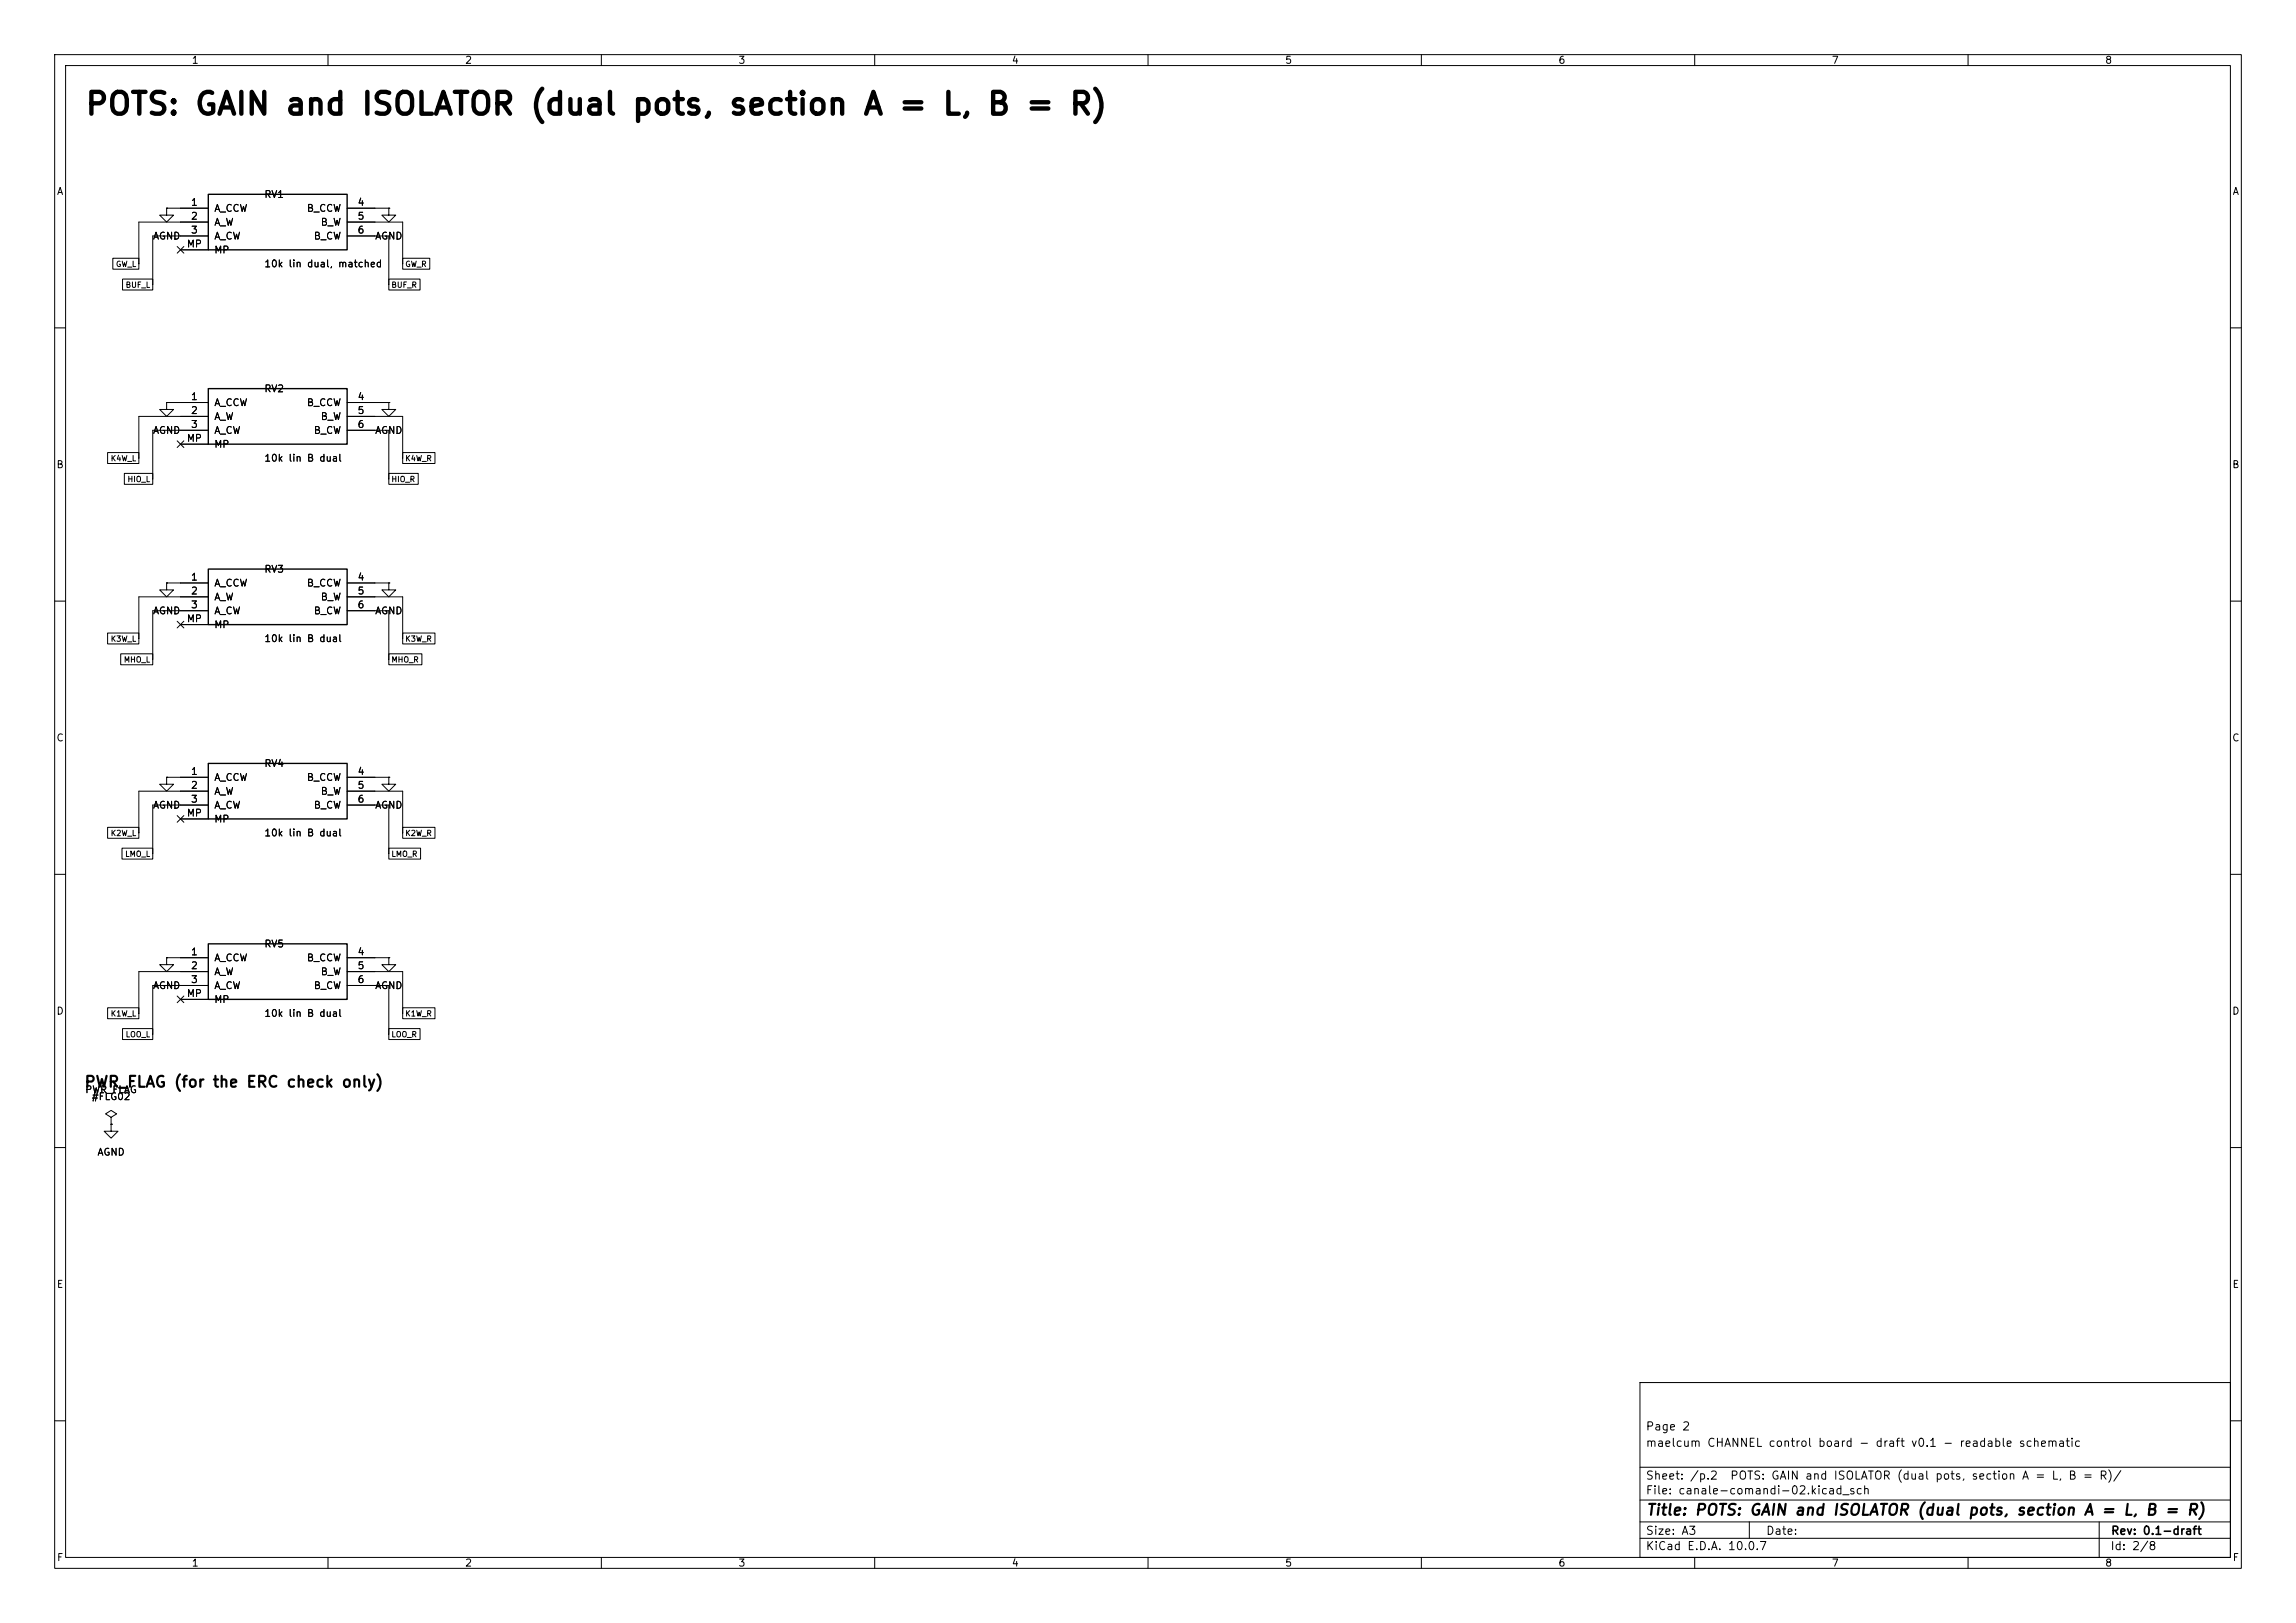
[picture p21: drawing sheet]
<svg xmlns="http://www.w3.org/2000/svg" width="420mm" height="297mm" viewBox="0 0 420 297" stroke-linecap="round" stroke-linejoin="round" font-family="sans-serif">
<defs><g id="words">
<text font-size="4" x="15.4" y="22">POTS: GAIN and ISOLATOR (dual pots, section A = L, B = R)</text>
<g font-size="2">
<text x="15.3" y="199.5">PWR_FLAG (for the ERC check only)</text>
<text x="301" y="277.8">Title: POTS: GAIN and ISOLATOR (dual pots, section A = L, B = R)</text>
</g>
<g font-size="1.5">
<text x="300.9" y="262.1">Page 2</text>
<text x="300.9" y="265.1">maelcum CHANNEL control board - draft v0.1 - readable schematic</text>
<text x="300.9" y="273.8">File: canale-comandi-02.kicad_sch</text>
<text x="300.9" y="271.1">Sheet: /p.2</text>
<text x="316.4" y="271.1">POTS: GAIN and ISOLATOR (dual pots, section A = L, B = R)/</text>
<text x="300.9" y="281.2">Size: A3</text>
<text x="322.9" y="281.2">Date:</text>
<text x="386" y="281.2">Rev: 0.1-draft</text>
<text x="300.9" y="284">KiCad E.D.A. 10.0.7</text>
<text x="385.9" y="284">Id: 2/8</text>
</g>
<g font-size="1.3">
<text x="35" y="12">1</text>
<text x="85" y="12">2</text>
<text x="135" y="12">3</text>
<text x="185" y="12">4</text>
<text x="235" y="12">5</text>
<text x="285" y="12">6</text>
<text x="335" y="12">7</text>
<text x="385" y="12">8</text>
<text x="10.3" y="36">A</text>
<text x="408.3" y="36">A</text>
<text x="34.8" y="38">1</text>
<text x="34.8" y="40.5">2</text>
<text x="39.1" y="39.1">A_CCW</text>
<text x="39.1" y="41.6">A_W</text>
<text x="48.2" y="36.5">RV1</text>
<text x="56" y="39.1">B_CCW</text>
<text x="58.6" y="41.6">B_W</text>
<text x="65.3" y="38">4</text>
<text x="65.3" y="40.5">5</text>
<text x="27.9" y="44.1">AGND</text>
<text x="34.1" y="45.6">MP</text>
<text x="34.8" y="43">3</text>
<text x="39.1" y="44.1">A_CW</text>
<text x="39.1" y="46.7">MP</text>
<text x="57.3" y="44.1">B_CW</text>
<text x="65.3" y="43">6</text>
<text x="68.5" y="44.1">AGND</text>
<text x="48.2" y="49.2">10k lin dual, matched</text>
<text x="34.8" y="73.5">1</text>
<text x="34.8" y="76.1">2</text>
<text x="39.1" y="74.6">A_CCW</text>
<text x="39.1" y="77.2">A_W</text>
<text x="48.2" y="72.1">RV2</text>
<text x="56" y="74.6">B_CCW</text>
<text x="58.6" y="77.2">B_W</text>
<text x="65.3" y="73.5">4</text>
<text x="65.3" y="76.1">5</text>
<text x="27.9" y="79.7">AGND</text>
<text x="34.1" y="81.1">MP</text>
<text x="34.8" y="78.6">3</text>
<text x="39.1" y="79.7">A_CW</text>
<text x="39.1" y="82.2">MP</text>
<text x="57.3" y="79.7">B_CW</text>
<text x="65.3" y="78.6">6</text>
<text x="68.5" y="79.7">AGND</text>
<text x="10.2" y="86">B</text>
<text x="48.2" y="84.8">10k lin B dual</text>
<text x="408.2" y="86">B</text>
<text x="34.8" y="106.5">1</text>
<text x="39.1" y="107.6">A_CCW</text>
<text x="48.2" y="105.1">RV3</text>
<text x="56" y="107.6">B_CCW</text>
<text x="65.3" y="106.5">4</text>
<text x="27.9" y="112.7">AGND</text>
<text x="34.8" y="109.1">2</text>
<text x="34.8" y="111.6">3</text>
<text x="39.1" y="110.2">A_W</text>
<text x="39.1" y="112.7">A_CW</text>
<text x="57.3" y="112.7">B_CW</text>
<text x="58.6" y="110.2">B_W</text>
<text x="65.3" y="109.1">5</text>
<text x="65.3" y="111.6">6</text>
<text x="68.5" y="112.7">AGND</text>
<text x="34.1" y="114.2">MP</text>
<text x="39.1" y="115.3">MP</text>
<text x="48.2" y="117.8">10k lin B dual</text>
<text x="10.2" y="136">C</text>
<text x="408.2" y="136">C</text>
<text x="34.8" y="142.1">1</text>
<text x="39.1" y="143.2">A_CCW</text>
<text x="48.2" y="140.7">RV4</text>
<text x="56" y="143.2">B_CCW</text>
<text x="65.3" y="142.1">4</text>
<text x="27.9" y="148.3">AGND</text>
<text x="34.1" y="149.7">MP</text>
<text x="34.8" y="144.6">2</text>
<text x="34.8" y="147.2">3</text>
<text x="39.1" y="145.7">A_W</text>
<text x="39.1" y="148.3">A_CW</text>
<text x="57.3" y="148.3">B_CW</text>
<text x="58.6" y="145.7">B_W</text>
<text x="65.3" y="144.6">5</text>
<text x="65.3" y="147.2">6</text>
<text x="68.5" y="148.3">AGND</text>
<text x="39.1" y="150.8">MP</text>
<text x="48.2" y="153.4">10k lin B dual</text>
<text x="48.2" y="173.7">RV5</text>
<text x="34.8" y="175.1">1</text>
<text x="34.8" y="177.7">2</text>
<text x="39.1" y="176.2">A_CCW</text>
<text x="39.1" y="178.8">A_W</text>
<text x="56" y="176.2">B_CCW</text>
<text x="58.6" y="178.8">B_W</text>
<text x="65.3" y="175.1">4</text>
<text x="65.3" y="177.7">5</text>
<text x="10.2" y="186">D</text>
<text x="27.9" y="181.3">AGND</text>
<text x="34.1" y="182.7">MP</text>
<text x="34.8" y="180.2">3</text>
<text x="39.1" y="181.3">A_CW</text>
<text x="39.1" y="183.8">MP</text>
<text x="57.3" y="181.3">B_CW</text>
<text x="65.3" y="180.2">6</text>
<text x="68.5" y="181.3">AGND</text>
<text x="408.2" y="186">D</text>
<text x="48.2" y="186.4">10k lin B dual</text>
<text x="15.5" y="200.4">PWR_FLAG</text>
<text x="16.7" y="201.6">#FLG02</text>
<text x="17.7" y="211.8">AGND</text>
<text x="10.3" y="236">E</text>
<text x="408.3" y="236">E</text>
<text x="10.3" y="286">F</text>
<text x="35" y="287">1</text>
<text x="85" y="287">2</text>
<text x="135" y="287">3</text>
<text x="185" y="287">4</text>
<text x="235" y="287">5</text>
<text x="285" y="287">6</text>
<text x="335" y="287">7</text>
<text x="385" y="287">8</text>
<text x="408.3" y="286">F</text>
</g>
<g font-size="1">
<text x="21.1" y="49.1">GW_L</text>
<text x="22.9" y="52.9">BUF_L</text>
<text x="71.5" y="52.9">BUF_R</text>
<text x="74" y="49.1">GW_R</text>
<text x="20.2" y="84.6">K4W_L</text>
<text x="23.2" y="88.5">HIO_L</text>
<text x="71.5" y="88.5">HIO_R</text>
<text x="74" y="84.6">K4W_R</text>
<text x="20.2" y="117.7">K3W_L</text>
<text x="74" y="117.7">K3W_R</text>
<text x="22.6" y="121.5">MHO_L</text>
<text x="71.5" y="121.5">MHO_R</text>
<text x="20.2" y="153.2">K2W_L</text>
<text x="74" y="153.2">K2W_R</text>
<text x="22.8" y="157">LMO_L</text>
<text x="71.5" y="157">LMO_R</text>
<text x="20.2" y="186.2">K1W_L</text>
<text x="22.9" y="190.1">LOO_L</text>
<text x="71.5" y="190.1">LOO_R</text>
<text x="74" y="186.2">K1W_R</text>
</g>
</g></defs>
<g fill="none" stroke="#000" stroke-width=".18">
<path d="M10 10h400v277h-400zM12 12h396v273h-396zM60 10v2M110 10v2M160 10v2M210 10v2M260 10v2M310 10v2M360 10v2M30.5 38.1v1.3h1.2l-1.2 1.2-1.3-1.2h1.3M30.5 38.1h.1M30.5 38.1h7.6"/>
<path d="M63.5 38.1h7.6M71.1 38.1v1.3h1.3l-1.3 1.2-1.3-1.2h1.3M71.1 38.1h.1M20.6 47.3h4.8v2h-4.8zM22.4 51.1h5.5v2h-5.5zM32.4 45.1l1.2 1.2M33 45.7h5.1M33.6 45.1l-1.2 1.2M38.1 40.6h-12.7v7.7M38.1 43.2h-10.2v8.9M63.5 40.6h10.2v7.7M63.5 43.2h7.6v8.9"/>
<path d="M71.1 51.1h5.7v2h-5.7zM73.7 47.3h4.9v2h-4.9zM10 60h2M30.5 73.7v1.2h1.2l-1.2 1.3-1.3-1.3h1.3M30.5 73.7h.1M30.5 73.7h7.6M38.1 76.2h-12.7v7.6M38.1 78.7h-10.2v8.9M63.5 73.7h7.6M63.5 76.2h10.2v7.6M63.5 78.7h7.6v8.9M71.1 73.7v1.2h1.3l-1.3 1.3-1.3-1.3h1.3"/>
<path d="M71.1 73.7h.1M408 60h2M19.7 82.8h5.7v2h-5.7zM22.7 86.6h5.2v2h-5.2zM32.4 80.7l1.2 1.2M33 81.3h5.1M33.6 80.7l-1.2 1.2M71.1 86.6h5.4v2h-5.4zM73.7 82.8h5.9v2h-5.9zM10 110h2M19.7 115.8h5.7v2h-5.7zM22.1 119.6h5.8v2.1h-5.8z"/>
<path d="M30.5 106.7v1.3h1.2l-1.2 1.2-1.3-1.2h1.3M30.5 106.7h.1M30.5 106.7h7.6M32.4 113.7l1.2 1.2M33 114.3h5.1M33.6 113.7l-1.2 1.2M38.1 109.2h-12.7v7.6M38.1 111.8h-10.2v8.9M63.5 106.7h7.6M63.5 109.2h10.2v7.6M63.5 111.8h7.6v8.9M71.1 106.7v1.3h1.3l-1.3 1.2-1.3-1.2h1.3"/>
<path d="M71.1 106.7h.1M71.1 119.6h6.1v2.1h-6.1zM73.7 115.8h5.9v2h-5.9zM408 110h2M10 160h2M19.7 151.4h5.7v2h-5.7zM22.3 155.2h5.6v2h-5.6zM30.5 142.2v1.3h1.2l-1.2 1.3-1.3-1.3h1.3M30.5 142.2h.1M30.5 142.2h7.6M32.4 149.3l1.2 1.2M33 149.9h5.1"/>
<path d="M33.6 149.3l-1.2 1.2M38.1 144.8h-12.7v7.6M38.1 147.3h-10.2v8.9M63.5 142.2h7.6M63.5 144.8h10.2v7.6M63.5 147.3h7.6v8.9M71.1 142.2v1.3h1.3l-1.3 1.3-1.3-1.3h1.3M71.1 142.2h.1M71.1 155.2h5.8v2h-5.8zM73.7 151.4h5.9v2h-5.9zM408 160h2M30.5 175.3v1.2h1.2l-1.2 1.3-1.3-1.3h1.3"/>
<path d="M30.5 175.3h.1M30.5 175.3h7.6M38.1 177.8h-12.7v7.6M63.5 175.3h7.6M63.5 177.8h10.2v7.6M71.1 175.3v1.2h1.3l-1.3 1.3-1.3-1.3h1.3M71.1 175.3h.1M19.7 184.4h5.7v2h-5.7zM22.4 188.2h5.5v2h-5.5zM32.4 182.3l1.2 1.2M33 182.9h5.1M33.6 182.3l-1.2 1.2"/>
<path d="M38.1 180.3h-10.2v8.9M63.5 180.3h7.6v8.9M71.1 188.2h5.7v2h-5.7zM73.7 184.4h5.9v2h-5.9zM10 210h2M20.3 205.7v1.3h1.3l-1.3 1.3-1.3-1.3h1.3M20.3 205.7h.1M20.3 204.5l1-.7-1-.6-1 .6 1 .7v1.2M408 210h2M300 253h108v32h-108zM10 260h2M300 278.5h108"/>
<path d="M300 274.5h108M300 268.5h108M320 278.5v3M384 278.5v6.5M408 260h2M60 285v2M110 285v2M160 285v2M210 285v2M260 285v2M300 281.5h108M310 285v2"/>
<path d="M360 285v2"/>
</g>
<path d="M38.1 35.6h25.4v10.1h-25.4zM38.1 71.1h25.4v10.2h-25.4zM38.1 104.1h25.4v10.2h-25.4zM38.1 139.7h25.4v10.2h-25.4zM38.1 172.7h25.4v10.2h-25.4z" fill="none" stroke="#000" stroke-width=".25"/>
<use href="#words"/>
</svg>
